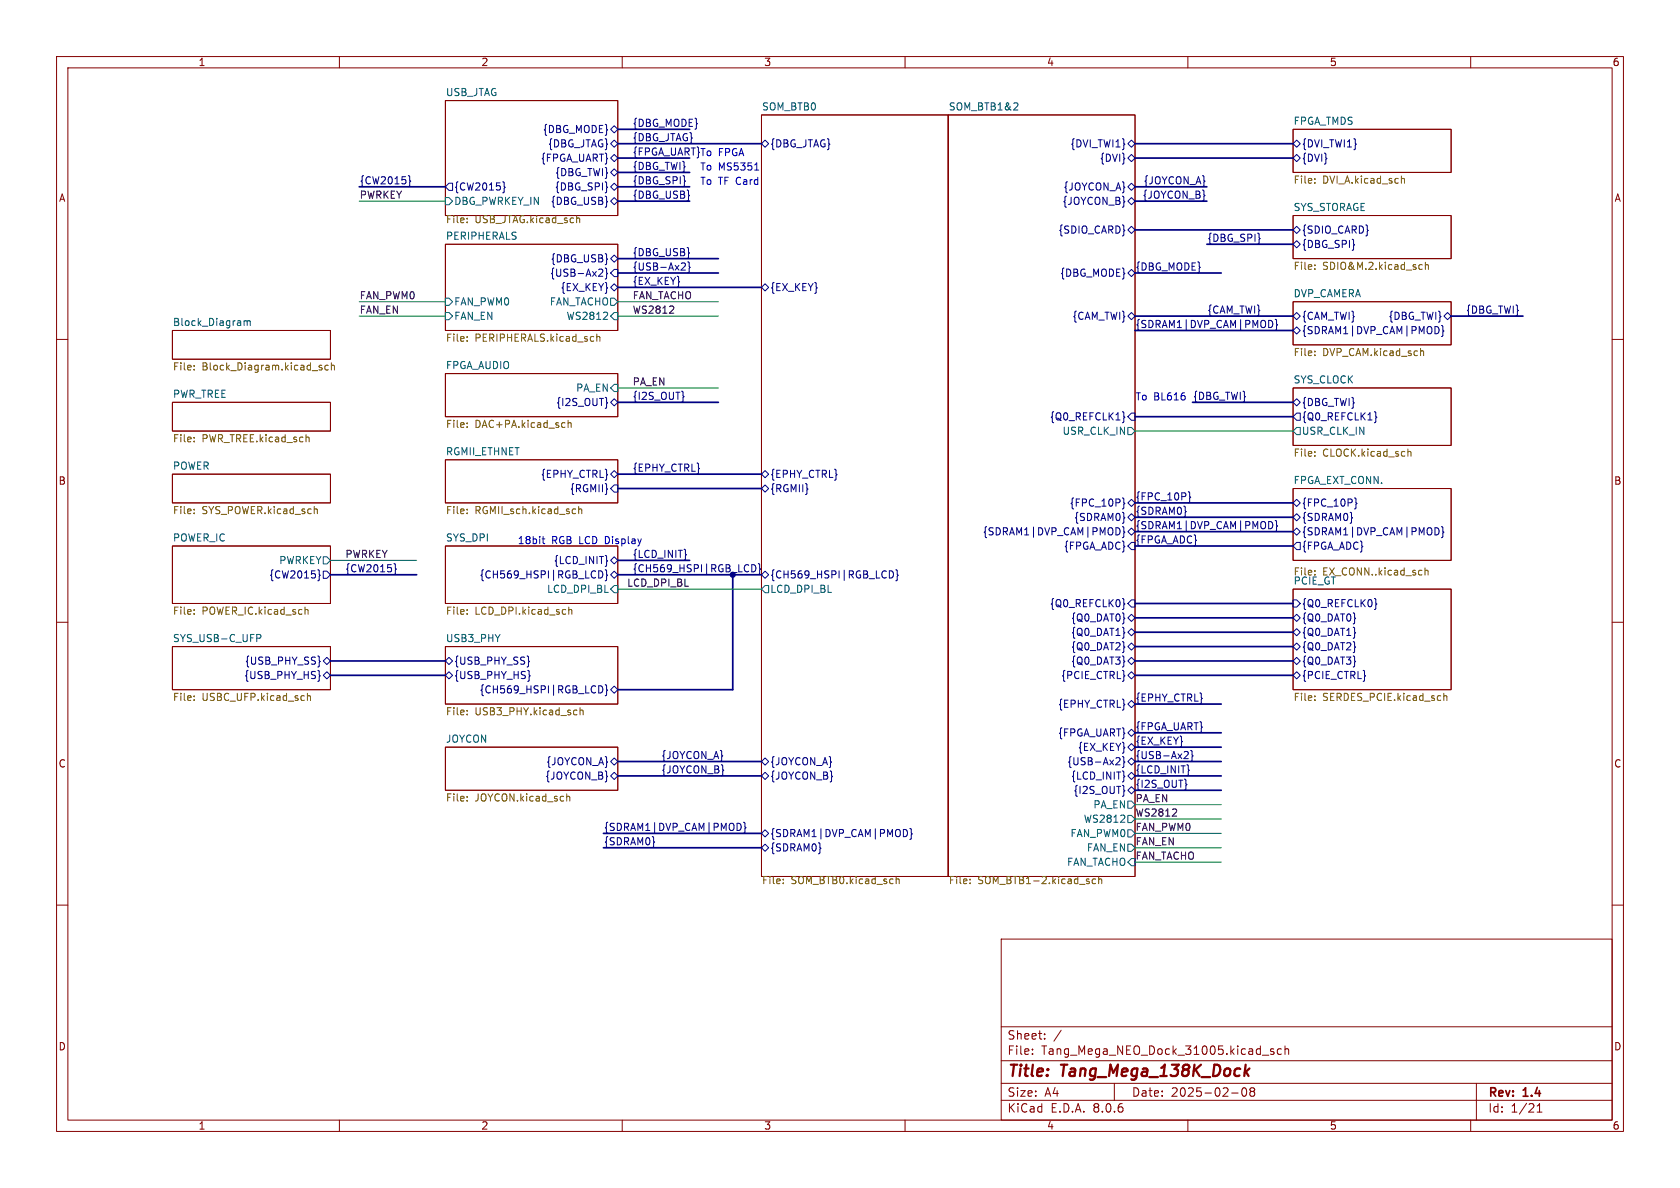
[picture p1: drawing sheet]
<svg xmlns="http://www.w3.org/2000/svg" width="297mm" height="210mm" viewBox="0 0 297 210" stroke-linecap="round" stroke-linejoin="round" font-family="sans-serif">
<defs><g id="words">
<g font-size="2.8" fill="#840000">
<text x="178" y="190.9">Title:</text>
<text x="187.7" y="190.9">Tang_Mega_138K_Dock</text>
</g>
<g font-size="2.1" fill="#840000">
<text x="178" y="184">Sheet:</text>
<text x="178" y="186.7">File:</text>
<text x="184.1" y="186.7">Tang_Mega_NEO_Dock_31005.kicad_sch</text>
<text x="178" y="196.9">KiCad</text>
<text x="178" y="194.1">Size:</text>
<text x="184.7" y="194.1">A4</text>
<text x="185.7" y="196.9">E.D.A.</text>
<text x="193.3" y="196.9">8.0.6</text>
<text x="200" y="194.1">Date:</text>
<text x="207" y="194.1">2025-02-08</text>
<text x="263" y="194.3">Rev:</text>
<text x="263" y="196.9">Id:</text>
<text x="267.1" y="196.9">1/21</text>
<text x="269.4" y="194.3">1.4</text>
</g>
<g font-size="1.8" fill="#840000">
<text x="35" y="11.9">1</text>
<text x="85" y="11.9">2</text>
<text x="135" y="11.9">3</text>
<text x="185" y="11.9">4</text>
<text x="235" y="11.9">5</text>
<text x="285" y="11.9">6</text>
<text x="10.3" y="35.9">A</text>
<text x="285.3" y="35.9">A</text>
<text x="10.3" y="85.9">B</text>
<text x="285.3" y="85.9">B</text>
<text x="10.3" y="135.9">C</text>
<text x="285.3" y="135.9">C</text>
<text x="10.3" y="185.9">D</text>
<text x="285.3" y="185.9">D</text>
<text x="35" y="199.9">1</text>
<text x="85" y="199.9">2</text>
<text x="135" y="199.9">3</text>
<text x="185" y="199.9">4</text>
<text x="235" y="199.9">5</text>
<text x="285" y="199.9">6</text>
</g>
<g font-size="1.8" fill="#006464">
<text x="78.7" y="17.1">USB_JTAG</text>
<text x="134.6" y="19.6">SOM_BTB0</text>
<text x="167.6" y="19.6">SOM_BTB1&amp;2</text>
<text x="228.6" y="22.1">FPGA_TMDS</text>
<text x="80.2" y="36.4">DBG_PWRKEY_IN</text>
<text x="228.6" y="37.4">SYS_STORAGE</text>
<text x="78.7" y="42.5">PERIPHERALS</text>
<text x="228.6" y="52.6">DVP_CAMERA</text>
<text x="30.5" y="57.7">Block_Diagram</text>
<text x="80.2" y="54.2">FAN_PWM0</text>
<text x="80.2" y="56.7">FAN_EN</text>
<text x="97.1" y="54.2">FAN_TACHO</text>
<text x="100.1" y="56.7">WS2812</text>
<text x="78.7" y="65.3">FPGA_AUDIO</text>
<text x="30.5" y="70.4">PWR_TREE</text>
<text x="228.6" y="67.9">SYS_CLOCK</text>
<text x="187.7" y="77.1">USR_CLK_IN</text>
<text x="230.1" y="77.1">USR_CLK_IN</text>
<text x="30.5" y="83.1">POWER</text>
<text x="78.7" y="80.6">RGMII_ETHNET</text>
<text x="228.6" y="85.6">FPGA_EXT_CONN.</text>
<text x="30.5" y="95.8">POWER_IC</text>
<text x="78.7" y="95.8">SYS_DPI</text>
<text x="49.3" y="99.9">PWRKEY</text>
<text x="96.6" y="105">LCD_DPI_BL</text>
<text x="136.1" y="105">LCD_DPI_BL</text>
<text x="228.6" y="102.1">File:</text>
<text x="228.6" y="103.4">PCIE_GT</text>
<text x="30.5" y="113.6">SYS_USB-C_UFP</text>
<text x="78.7" y="113.6">USB3_PHY</text>
<text x="78.7" y="131.4">JOYCON</text>
<text x="193.2" y="143.1">PA_EN</text>
<text x="189.1" y="148.2">FAN_PWM0</text>
<text x="191.5" y="145.6">WS2812</text>
<text x="188.5" y="153.3">FAN_TACHO</text>
<text x="192" y="150.7">FAN_EN</text>
</g>
<g font-size="1.8" fill="#000084">
<text x="95.9" y="23.7">{DBG_MODE}</text>
<text x="111.8" y="22.5">{DBG_MODE}</text>
<text x="95.5" y="28.8">{FPGA_UART}</text>
<text x="96.8" y="26.3">{DBG_JTAG}</text>
<text x="111.8" y="25.1">{DBG_JTAG}</text>
<text x="136.1" y="26.3">{DBG_JTAG}</text>
<text x="189.1" y="26.3">{DVI_TWI1}</text>
<text x="194.3" y="28.8">{DVI}</text>
<text x="230.1" y="28.8">{DVI}</text>
<text x="230.1" y="26.3">{DVI_TWI1}</text>
<text x="63.5" y="32.7">{CW2015}</text>
<text x="80.2" y="33.9">{CW2015}</text>
<text x="98" y="33.9">{DBG_SPI}</text>
<text x="98.1" y="31.3">{DBG_TWI}</text>
<text x="111.8" y="30.1">{DBG_TWI}</text>
<text x="111.8" y="35.2">{DBG_USB}</text>
<text x="111.8" y="32.7">{DBG_SPI}</text>
<text x="187.9" y="33.9">{JOYCON_A}</text>
<text x="201.9" y="35.2">{JOYCON_B}</text>
<text x="202.1" y="32.7">{JOYCON_A}</text>
<text x="97.3" y="36.4">{DBG_USB}</text>
<text x="187" y="41.5">{SDIO_CARD}</text>
<text x="187.7" y="36.4">{JOYCON_B}</text>
<text x="230.1" y="41.5">{SDIO_CARD}</text>
<text x="97.3" y="46.6">{DBG_USB}</text>
<text x="111.8" y="45.4">{DBG_USB}</text>
<text x="111.8" y="47.9">{USB-Ax2}</text>
<text x="200.7" y="47.9">{DBG_MODE}</text>
<text x="213.4" y="42.8">{DBG_SPI}</text>
<text x="230.1" y="44">{DBG_SPI}</text>
<text x="97.2" y="49.1">{USB-Ax2}</text>
<text x="99" y="51.7">{EX_KEY}</text>
<text x="111.8" y="50.5">{EX_KEY}</text>
<text x="136.1" y="51.7">{EX_KEY}</text>
<text x="187.3" y="49.1">{DBG_MODE}</text>
<text x="189.5" y="56.7">{CAM_TWI}</text>
<text x="200.7" y="58.1">{SDRAM1|DVP_CAM|PMOD}</text>
<text x="213.4" y="55.5">{CAM_TWI}</text>
<text x="230.1" y="59.3">{SDRAM1|DVP_CAM|PMOD}</text>
<text x="230.1" y="56.7">{CAM_TWI}</text>
<text x="245.4" y="56.7">{DBG_TWI}</text>
<text x="259.1" y="55.5">{DBG_TWI}</text>
<text x="98.2" y="72">{I2S_OUT}</text>
<text x="101.8" y="69.4">PA_EN</text>
<text x="111.8" y="70.8">{I2S_OUT}</text>
<text x="210.8" y="70.8">{DBG_TWI}</text>
<text x="230.1" y="72">{DBG_TWI}</text>
<text x="185.5" y="74.5">{Q0_REFCLK1}</text>
<text x="230.1" y="74.5">{Q0_REFCLK1}</text>
<text x="111.8" y="83.5">{EPHY_CTRL}</text>
<text x="95.5" y="84.7">{EPHY_CTRL}</text>
<text x="100.7" y="87.2">{RGMII}</text>
<text x="136.1" y="87.2">{RGMII}</text>
<text x="136.1" y="84.7">{EPHY_CTRL}</text>
<text x="189" y="89.8">{FPC_10P}</text>
<text x="200.7" y="88.6">{FPC_10P}</text>
<text x="230.1" y="89.8">{FPC_10P}</text>
<text x="173.7" y="94.8">{SDRAM1|DVP_CAM|PMOD}</text>
<text x="189.8" y="92.3">{SDRAM0}</text>
<text x="200.7" y="93.6">{SDRAM1|DVP_CAM|PMOD}</text>
<text x="200.7" y="91.1">{SDRAM0}</text>
<text x="230.1" y="92.3">{SDRAM0}</text>
<text x="230.1" y="94.8">{SDRAM1|DVP_CAM|PMOD}</text>
<text x="61" y="101.3">{CW2015}</text>
<text x="97.8" y="99.9">{LCD_INIT}</text>
<text x="111.8" y="101.3">{CH569_HSPI|RGB_LCD}</text>
<text x="111.8" y="98.7">{LCD_INIT}</text>
<text x="188" y="97.4">{FPGA_ADC}</text>
<text x="200.7" y="96.2">{FPGA_ADC}</text>
<text x="230.1" y="97.4">{FPGA_ADC}</text>
<text x="47.5" y="102.5">{CW2015}</text>
<text x="84.7" y="102.5">{CH569_HSPI|RGB_LCD}</text>
<text x="136.1" y="102.5">{CH569_HSPI|RGB_LCD}</text>
<text x="185.5" y="107.5">{Q0_REFCLK0}</text>
<text x="230.1" y="107.5">{Q0_REFCLK0}</text>
<text x="189.3" y="112.6">{Q0_DAT1}</text>
<text x="189.3" y="110.1">{Q0_DAT0}</text>
<text x="230.1" y="110.1">{Q0_DAT0}</text>
<text x="230.1" y="112.6">{Q0_DAT1}</text>
<text x="43.2" y="117.7">{USB_PHY_SS}</text>
<text x="80.2" y="117.7">{USB_PHY_SS}</text>
<text x="189.3" y="117.7">{Q0_DAT3}</text>
<text x="189.3" y="115.2">{Q0_DAT2}</text>
<text x="230.1" y="115.2">{Q0_DAT2}</text>
<text x="230.1" y="117.7">{Q0_DAT3}</text>
<text x="43.1" y="120.2">{USB_PHY_HS}</text>
<text x="80.2" y="120.2">{USB_PHY_HS}</text>
<text x="84.7" y="122.8">{CH569_HSPI|RGB_LCD}</text>
<text x="187" y="125.3">{EPHY_CTRL}</text>
<text x="187.5" y="120.2">{PCIE_CTRL}</text>
<text x="200.7" y="124.1">{EPHY_CTRL}</text>
<text x="230.1" y="120.2">{PCIE_CTRL}</text>
<text x="187" y="130.4">{FPGA_UART}</text>
<text x="200.7" y="129.2">{FPGA_UART}</text>
<text x="200.7" y="131.7">{EX_KEY}</text>
<text x="96.5" y="135.5">{JOYCON_A}</text>
<text x="116.8" y="134.3">{JOYCON_A}</text>
<text x="116.8" y="136.8">{JOYCON_B}</text>
<text x="136.1" y="135.5">{JOYCON_A}</text>
<text x="188.6" y="135.5">{USB-Ax2}</text>
<text x="190.5" y="132.9">{EX_KEY}</text>
<text x="200.7" y="136.8">{LCD_INIT}</text>
<text x="200.7" y="134.3">{USB-Ax2}</text>
<text x="96.3" y="138">{JOYCON_B}</text>
<text x="136.1" y="138">{JOYCON_B}</text>
<text x="189.3" y="138">{LCD_INIT}</text>
<text x="189.7" y="140.6">{I2S_OUT}</text>
<text x="200.7" y="139.4">{I2S_OUT}</text>
<text x="106.7" y="149.5">{SDRAM0}</text>
<text x="106.7" y="147">{SDRAM1|DVP_CAM|PMOD}</text>
<text x="136.1" y="148.2">{SDRAM1|DVP_CAM|PMOD}</text>
<text x="136.1" y="150.7">{SDRAM0}</text>
</g>
<g font-size="1.8" fill="#0000c2">
<text x="111.8" y="27.6">{FPGA_UART}To FPGA</text>
<text x="123.7" y="30.2">To MS5351</text>
<text x="123.7" y="32.8">To TF Card</text>
<text x="200.7" y="70.9">To BL616</text>
<text x="91.4" y="96.3">18bit</text>
<text x="97.5" y="96.3">RGB LCD Display</text>
</g>
<g font-size="1.8" fill="#0f0f0f">
<text x="63.5" y="35.2">PWRKEY</text>
<text x="63.5" y="53">FAN_PWM0</text>
<text x="111.8" y="53">FAN_TACHO</text>
<text x="63.5" y="55.5">FAN_EN</text>
<text x="111.8" y="55.5">WS2812</text>
<text x="111.8" y="68.2">PA_EN</text>
<text x="61" y="98.7">PWRKEY</text>
<text x="110.8" y="103.8">LCD_DPI_BL</text>
<text x="200.7" y="141.9">PA_EN</text>
<text x="200.7" y="144.4">WS2812</text>
<text x="200.7" y="149.5">FAN_EN</text>
<text x="200.7" y="147">FAN_PWM0</text>
<text x="200.7" y="152.1">FAN_TACHO</text>
</g>
<g font-size="1.8" fill="#725600">
<text x="228.6" y="32.8">File:</text>
<text x="233.8" y="32.8">DVI_A.kicad_sch</text>
<text x="78.7" y="39.8">File:</text>
<text x="84" y="39.8">USB_JTAG.kicad_sch</text>
<text x="228.6" y="48">File:</text>
<text x="233.8" y="48">SDIO&amp;M.2.kicad_sch</text>
<text x="30.5" y="65.8">File:</text>
<text x="35.7" y="65.8">Block_Diagram.kicad_sch</text>
<text x="78.7" y="60.7">File:</text>
<text x="84" y="60.7">PERIPHERALS.kicad_sch</text>
<text x="228.6" y="63.3">File:</text>
<text x="233.8" y="63.3">DVP_CAM.kicad_sch</text>
<text x="78.7" y="76">File:</text>
<text x="84" y="76">DAC+PA.kicad_sch</text>
<text x="30.5" y="78.5">File:</text>
<text x="35.7" y="78.5">PWR_TREE.kicad_sch</text>
<text x="228.6" y="81.1">File:</text>
<text x="233.8" y="81.1">CLOCK.kicad_sch</text>
<text x="30.5" y="91.2">File:</text>
<text x="35.7" y="91.2">SYS_POWER.kicad_sch</text>
<text x="78.7" y="91.2">File:</text>
<text x="84" y="91.2">RGMII_sch.kicad_sch</text>
<text x="233.8" y="102.1">EX_CONN..kicad_sch</text>
<text x="30.5" y="109">File:</text>
<text x="35.7" y="109">POWER_IC.kicad_sch</text>
<text x="78.7" y="109">File:</text>
<text x="84" y="109">LCD_DPI.kicad_sch</text>
<text x="30.5" y="124.2">File:</text>
<text x="35.7" y="124.2">USBC_UFP.kicad_sch</text>
<text x="228.6" y="124.2">File:</text>
<text x="233.8" y="124.2">SERDES_PCIE.kicad_sch</text>
<text x="78.7" y="126.8">File:</text>
<text x="84" y="126.8">USB3_PHY.kicad_sch</text>
<text x="78.7" y="142">File:</text>
<text x="84" y="142">JOYCON.kicad_sch</text>
<text x="134.6" y="156.6">File:</text>
<text x="139.8" y="156.6">SOM_BTB0.kicad_sch</text>
<text x="167.6" y="156.6">File:</text>
<text x="172.9" y="156.6">SOM_BTB1-2.kicad_sch</text>
</g>
</g></defs>
<g fill="none" stroke="#840000" stroke-width=".18">
<path d="M10 10h277v190h-277zM12 12h273v186h-273zM60 10v2M78.7 17.8h30.5v20.3h-30.5zM110 10v2M160 10v2M210 10v2M260 10v2M134.6 20.3h33v134.6h-33zM167.6 20.3h33.1v134.6h-33.1zM228.6 38.1h27.9v7.6h-27.9zM228.6 22.9h27.9v7.6h-27.9z"/>
<path d="M10 60h2M30.5 58.4h27.9v5.1h-27.9zM78.7 43.2h30.5v15.2h-30.5zM228.6 53.3h27.9v7.7h-27.9zM285 60h2M30.5 71.1h27.9v5.1h-27.9zM78.7 66h30.5v7.7h-30.5zM228.6 68.6h27.9v10.1h-27.9zM30.5 83.8h27.9v5.1h-27.9zM30.5 96.5h27.9v10.2h-27.9zM78.7 96.5h30.5v10.2h-30.5zM78.7 81.3h30.5v7.6h-30.5z"/>
<path d="M228.6 86.4h27.9v12.7h-27.9zM10 110h2M30.5 114.3h27.9v7.6h-27.9zM78.7 114.3h30.5v10.2h-30.5zM228.6 104.1h27.9v17.8h-27.9zM285 110h2M78.7 132.1h30.5v7.6h-30.5zM10 160h2M285 160h2M177 166h108v32h-108zM60 198v2M110 198v2"/>
<path d="M160 198v2M177 194.5h108M177 191.5h108M177 187.5h108M177 181.5h108M182.5 186.3v.1M182.5 185.5v.1M184.7 183.6v.1M184.7 182.8v.1M187.6 182.1l-1.3 2M197 191.5v3M210 198v2"/>
<path d="M217.7 193.2h1.2M219.7 192.4a.81 .81 0 0 0 .3 1.4l.2-.1 .2-.5-.2-.8M221.2 192.9l-.2 .3v.3l.2 .3 .5-.1 .1-.2-.1-.4-.2-.2M221.2 192.9l-.2-.2 .2-.4 .5 .1 .1 .2-.3 .3M221.2 192.9h.3M223.2 186.5h1.1M225.2 185.5l-.4-.1-.2 .2 .1 .2 .5 .2v.3h-.6M226.5 185.5l-.4-.1-.3 .3v.4l.2 .2h.5M227.2 185.5l.2-.1 .3 .1 .1 .9M227.2 184.9v1.5M260 198v2M261 191.5v6.5"/>
<path d="M271.7 196.6h.9M271.7 195.5l.5-.4v1.5"/>
</g>
<path d="M220.9 188.9l-.9 .7" fill="none" stroke="#840000" stroke-width=".4"/>
<g fill="none" stroke="#006464" stroke-width=".18">
<path d="M179.7 18.2l.3 .2-.1 .3-.7 .7h.8M78.7 34.9h.7l.6 .7-.6 .6h-.7zM43.2 56.7v.8M43.2 56.8l.3-.1 .2 .2M43.7 56.9l.2-.2 .3 .1v.7M43.7 56.9v.6M78.7 52.7h.7l.6 .6-.6 .7h-.7zM78.7 55.2h.7l.6 .7-.6 .6h-.7zM106.6 56.5h.8M107.4 55.3v.4M107.9 52.7h.7l.6 .6-.6 .7h-.7zM108.6 55.2h.6v1.3h-.6l-.7-.6z"/>
<path d="M108.6 67.9h.6v1.3h-.6l-.7-.6zM199.4 75.6h.6l.7 .6-.7 .6h-.6zM229.2 75.6h.7v1.2h-.7l-.6-.6zM57.1 98.4h.7l.6 .7-.6 .6h-.7zM45.4 112.2h.5l.2 .2-.1 .4h-.6M107.9 104.1l.7-.6h.6v1.3h-.6zM135.3 103.5h.6v1.3h-.6l-.7-.7zM198.1 145.4h.8M198.8 144.2v.4M199.4 144.1h.6l.7 .7-.7 .6h-.6zM199.4 141.6h.6l.7 .6-.7 .7h-.6zM199.4 146.7h.6l.7 .6-.7 .7h-.6z"/>
<path d="M199.4 149.2h.6l.7 .7-.7 .6h-.6zM200 151.8h.7v1.2h-.7l-.6-.6z"/>
</g>
<g fill="none" stroke="#725600" stroke-width=".18">
<path d="M82.6 38.6v.1M82.6 39.3v.1M101.9 38.6l.2-.1 .3 .1 .1 .8M232.4 31.6v.1M232.4 32.3v.1M247.8 31.7l.1-.2 .3 .1 .1 .8M82.6 59.5v.2M105.5 59.1v1.2M105.5 59.6l.2-.1h.3l.1 .8M232.4 47.5v.1M232.4 46.8v.2M251.1 46.8h.3"/>
<path d="M251.4 47.6h-.3M252 46.9l.2-.1h.3v.8M252 46.4v1.2M34.3 65.3v.1M34.3 64.6v.1M34.3 77.3v.1M34.3 78v.1M54.3 77.3l.3 .1v.7M56.5 64.9l.4 .3v.1l-.4 .1M56.5 64.6h.4M58 64.6h-.3l-.3 .2 .2 .5h.4M58.6 64.7l.2-.1h.3v.8"/>
<path d="M58.6 64.1v1.3M82.6 75.4v.2M82.6 74.8v.1M82.6 60.2v.1M100.4 74.3v1.3M100.4 74.8l.2-.1 .3 .1 .1 .8M232.4 62.1v.1M232.4 62.7v.2M232.4 79.9v.1M248.9 79.4v1.2M248.9 79.9l.2-.1 .3 .1v.7M251.2 62.1h.4l.1 .8"/>
<path d="M34.3 90v.1M34.3 90.7v.1M55.7 90l.4 .1v.7M82.6 90v.1M82.6 90.7v.1M101.6 90h.2M101.8 90.7l-.2 .1M102.3 90.1l.2-.1h.3v.8M102.3 89.5v1.3M232.4 80.5v.1M34.3 107.8v.1M34.3 108.5v.1"/>
<path d="M54 107.8h.4l.1 .8M82.6 107.8v.1M82.6 108.5v.1M100.6 107.9l.1-.2 .3 .1 .1 .8M100.6 107.3v1.3M232.4 100.9v.1M251.9 100.4v1.3M251.9 100.9l.2-.1 .3 .1 .1 .8M34.3 123v.2M34.3 123.7v.1M54.3 122.6v1.2M54.3 123.1l.2-.1h.3l.1 .8"/>
<path d="M82.6 125.6v.1M82.6 126.2v.2M102.5 125.1v1.3M102.5 125.6l.2-.1 .3 .1 .1 .8M232.4 123v.2M232.4 123.7v.1M255.2 123.1l.2-.1h.3l.1 .8M255.2 122.6v1.2M82.6 140.8v.1M82.6 141.5v.1M100.2 140.9l.2-.1h.3v.8M138.5 156.1v.1"/>
<path d="M138.5 155.4v.1M158.4 154.9v1.3M158.4 155.5l.2-.1h.3l.1 .8M171.5 156.1v.1M171.5 155.4v.1M193.7 155.4h-.4l-.2 .2 .1 .6h.5M194.2 155.5l.2-.1h.3l.1 .8M194.2 154.9v1.3"/>
</g>
<g fill="none" stroke="#000084" stroke-width=".18">
<path d="M72.2 31.1l.2 .1v.6l.2 .2-.2 .2v.6l-.2 .2M78.7 33l.7-.6h.6v1.3h-.6zM88.9 32.1l.2 .2v.6l.2 .2-.2 .2v.6l-.2 .2M107.3 33.1h.1l-.1 .1M107.9 25.4l.7-.6 .6 .6-.6 .6zM107.9 30.5l.7-.7 .6 .7-.6 .6zM107.9 33l.7-.6 .6 .6-.6 .7zM107.9 35.6l.7-.7 .6 .7-.6 .6zM107.9 27.9l.7-.6 .6 .6-.6 .7zM108.6 22.2l.6 .7-.6 .6-.7-.6zM121.1 32h.1l-.1 .1M134.6 25.4l.7-.6 .6 .6-.6 .6z"/>
<path d="M199.4 27.9l.6-.6 .7 .6-.7 .7zM199.4 25.4l.6-.6 .7 .6-.7 .6zM199.4 35.6l.6-.7 .7 .7-.7 .6zM199.4 33l.6-.6 .7 .6-.7 .7zM228.6 27.9l.6-.6 .7 .6-.7 .7zM228.6 25.4l.6-.6 .7 .6-.7 .6zM106 47.6h.4l.2 .3-.8 .9h.8M107.2 47.4v.8l.2 .2-.2 .1v.6l-.2 .2M107.9 48.3l.7-.7h.6v1.3h-.6zM107.9 45.7l.7-.6 .6 .6-.6 .7zM107.9 50.8l.7-.6 .6 .6-.6 .6zM120.6 46.5h.5l.1 .3-.8 .9h.8"/>
<path d="M121.7 46.3l.1 .2v.6l.2 .2-.2 .1v.6l-.2 .2M134.6 50.8l.7-.6 .6 .6-.6 .6zM199.4 40.6l.6-.6 .7 .6-.7 .7zM199.4 48.3l.6-.7 .7 .7-.7 .6zM199.4 55.9l.6-.7 .7 .7-.7 .6zM222.7 42.1l.1 .1h-.1M224.3 56.6a.64 .64 0 0 1 .7 .7 .64 .64 0 0 1-.7 .6M225.4 56.5l.3 .1v.6l.2 .2-.2 .2v.6l-.3 .2M228.6 40.6l.6-.6 .7 .6-.7 .7zM228.6 43.2l.6-.7 .7 .7-.7 .6zM228.6 58.4l.6-.6 .7 .6-.7 .7zM228.6 55.9l.6-.7 .7 .7-.7 .6z"/>
<path d="M239.4 43.2l.1 .1h-.1M253.7 57.7a.64 .64 0 0 1 .7 .7 .64 .64 0 0 1-.7 .6M255 57.6l.1 .7 .2 .2-.2 .2v.6l-.3 .2M255.3 55.9l.6-.7 .6 .7-.6 .6zM107.3 71.2h.1l-.1 .1M107.9 71.1l.7-.6 .6 .6-.6 .7zM120.8 70.1h.1l-.1 .1M198.5 72.8l.2 .2v.6l.2 .2-.2 .1v.6l-.2 .2M200 73h.7v1.3h-.7l-.6-.6zM228.6 71.1l.6-.6 .7 .6-.7 .7zM229.2 73h.7v1.3h-.7l-.6-.6zM243 72.8l.2 .2v.6l.2 .2-.2 .1v.6l-.2 .2"/>
<path d="M69.6 99.6l.3 .2v.6l.2 .2-.2 .2v.6l-.3 .2M107.3 99.1l.1 .1h-.1M107.9 99.1l.7-.7 .6 .7-.6 .6zM107.9 86.4l.7-.7h.6v1.3h-.6zM107.9 83.8l.7-.6 .6 .6-.6 .7zM121.2 98l.2 .1h-.2M132.9 99.8a.64 .64 0 0 1 .7 .7 .64 .64 0 0 1-.7 .6M134.1 99.6l.2 .2v.6l.2 .2-.2 .2v.6l-.2 .2M134.6 86.4l.7-.7 .6 .7-.6 .6zM134.6 83.8l.7-.6 .6 .6-.6 .7zM197.3 93.3a.64 .64 0 0 1 .7 .6 .64 .64 0 0 1-.7 .7M198.4 88l.3 .2v.6l.2 .2-.2 .2v.6l-.3 .2"/>
<path d="M198.6 93.2l.1 .7 .2 .2-.2 .2v.6l-.3 .1M199.4 91.4l.6-.6 .7 .6-.7 .7zM199.4 94l.6-.7 .7 .7-.7 .6zM200 95.9h.7v1.3h-.7l-.6-.7zM200 88.3l.7 .6-.7 .6-.6-.6zM210.1 86.9l.2 .2v.6l.2 .2-.2 .2v.6l-.2 .2M224.3 92.2a.64 .64 0 0 1 .7 .6 .64 .64 0 0 1-.7 .7M225.4 92l.3 .2v.6l.2 .2-.2 .2v.6l-.3 .2M228.6 91.4l.6-.6 .7 .6-.7 .7zM228.6 94l.6-.7 .7 .7-.7 .6zM228.6 88.9l.6-.6 .7 .6-.7 .6zM229.2 95.9h.7v1.3h-.7l-.6-.7z"/>
<path d="M239.5 88l.2 .2v.6l.2 .2-.2 .2v.6l-.2 .2M253.7 93.3a.64 .64 0 0 1 .7 .6 .64 .64 0 0 1-.7 .7M254.8 93.1l.3 .2v.6l.2 .2-.2 .2v.6l-.3 .1M56.2 100.7l.2 .2v.6l.2 .2-.2 .2v.6l-.2 .2M56.5 116.9h.1l-.1 .1M56.5 119.4l.1 .1h-.1M57.1 116.8l.7-.6 .6 .6-.6 .7zM57.1 101h.7l.6 .6-.6 .6h-.7zM57.8 118.7l.6 .7-.6 .6-.7-.6zM78.7 119.4l.7-.7 .6 .7-.6 .6zM78.7 116.8l.7-.6 .6 .6-.6 .7zM93.5 116.9h.1l-.1 .1"/>
<path d="M93.6 119.4l.1 .1h-.1M105.8 100.9a.64 .64 0 0 1 .8 .6 .64 .64 0 0 1-.8 .7M107.2 100.8v.7l.2 .2-.2 .2v.6l-.2 .2M107.9 101.6l.7-.6 .6 .6-.6 .6zM134.6 101.6l.7-.6 .6 .6-.6 .6zM157.2 100.9a.64 .64 0 0 1 .8 .6 .64 .64 0 0 1-.8 .7M158.4 100.7l.2 .2v.6l.2 .2-.2 .2v.6l-.2 .2M198.5 105.8l.2 .2v.6l.2 .2-.2 .2v.6l-.2 .1M198.7 111.8l.2 .1h-.2M198.7 109.3h.2l-.2 .1M198.7 116.9h.2l-.2 .1M198.7 114.3l.2 .1-.2 .1"/>
<path d="M199.4 109.2l.6-.6 .7 .6-.7 .7zM199.4 116.8l.6-.6 .7 .6-.7 .7zM199.4 114.3l.6-.6 .7 .6-.7 .6zM199.4 119.4l.6-.7 .7 .7-.7 .6zM200 111.1l.7 .7-.7 .6-.6-.6zM200 106h.7v1.3h-.7l-.6-.6zM228.6 119.4l.6-.7 .7 .7-.7 .6zM228.6 109.2l.6-.6 .7 .6-.7 .7zM228.6 111.8l.6-.7 .7 .7-.7 .6zM228.6 114.3l.6-.6 .7 .6-.7 .6zM228.6 116.8l.6-.6 .7 .6-.7 .7zM228.6 106h.6l.7 .7-.7 .6h-.6z"/>
<path d="M239.5 109.3h.2l-.2 .1M239.5 111.8l.2 .1h-.2M239.5 114.3l.2 .1-.2 .1M239.5 116.9h.2l-.2 .1M243 105.8l.2 .2v.6l.2 .2-.2 .2v.6l-.2 .1M105.8 121.2a.64 .64 0 0 1 .8 .7 .64 .64 0 0 1-.8 .6M107 121l.2 .2v.6l.2 .2-.2 .2v.6l-.2 .2M107.9 134.6l.7-.6 .6 .6-.6 .7zM107.9 137.2l.7-.7 .6 .7-.6 .6zM107.9 121.9l.7-.6 .6 .6-.6 .7zM134.6 134.6l.7-.6 .6 .6-.6 .7zM134.6 137.2l.7-.7 .6 .7-.6 .6z"/>
<path d="M197.5 133.9l.4 .1 .1 .3-.8 .9h.8M198.6 133.8l.1 .7 .2 .2-.2 .2v.6l-.3 .2M198.7 137.2l.2 .1h-.2M198.7 139.7l.2 .1-.2 .1M199.4 129.5l.6-.6 .7 .6-.7 .7zM199.4 132.1l.6-.7 .7 .7-.7 .6zM199.4 137.2l.6-.7 .7 .7-.7 .6zM199.4 139.7l.6-.6 .7 .6-.7 .6zM199.4 134.6l.6-.6 .7 .6-.7 .7zM199.4 124.5l.6-.7 .7 .7-.7 .6zM209.5 132.8l.5 .1 .1 .3-.8 .9h.8M209.7 138.6l.1 .1-.1 .1"/>
<path d="M210.1 136.1l.2 .1h-.2M210.5 132.7l.2 .1v.6l.2 .2-.2 .2v.6l-.2 .2M130.3 145.5a.64 .64 0 0 1 .7 .7 .64 .64 0 0 1-.7 .6M131.5 145.4l.2 .1v.6l.2 .2-.2 .2v.6l-.2 .2M134.6 149.9l.7-.7 .6 .7-.6 .6zM134.6 147.3l.7-.6 .6 .6-.6 .7zM159.7 146.6a.64 .64 0 0 1 .7 .7 .64 .64 0 0 1-.7 .6M160.9 146.4l.2 .2v.6l.2 .2-.2 .2v.6l-.2 .2"/>
</g>
<path d="M118.3 55.4h.8M119.1 54.2v.4M207.2 144.3h.8M208 143.1v.4" fill="none" stroke="#0f0f0f" stroke-width=".18"/>
<path d="M133.4 30.1h.7M95.8 95.3h.5M96 94.8v1.1l.3 .2" fill="none" stroke="#0000c2" stroke-width=".18"/>
<g fill="none" stroke="#000084" stroke-width=".3">
<path d="M63.5 33h15.2M109.2 35.6h12.7M109.2 30.5h12.7M109.2 33h12.7M109.2 25.4h25.4M109.2 22.9h12.7M109.2 27.9h12.7M200.7 35.6h12.7M200.7 33h12.7M200.7 25.4h27.9M200.7 27.9h27.9M109.2 48.3h17.8"/>
<path d="M109.2 50.8h25.4M109.2 45.7h17.8M200.7 48.3h15.2M200.7 55.9h27.9M200.7 40.6h27.9M200.7 58.4h27.9M213.4 43.2h15.2M256.5 55.9h12.7M109.2 71.1h17.8M200.7 73.7h27.9M210.8 71.1h17.8M109.2 83.8h25.4"/>
<path d="M109.2 86.4h25.4M109.2 99.1h12.7M200.7 94h27.9M200.7 91.4h27.9M200.7 88.9h27.9M200.7 96.5h27.9M58.4 119.4h20.3M58.4 101.6h15.3M58.4 116.8h20.3M109.2 101.6h25.4M129.5 101.6v20.3h-20.3M200.7 119.4h27.9"/>
<path d="M200.7 109.2h27.9M200.7 106.7h27.9M200.7 114.3h27.9M200.7 116.8h27.9M200.7 111.8h27.9M109.2 134.6h25.4M109.2 137.2h25.4M200.7 134.6h15.2M200.7 137.2h15.2M200.7 132.1h15.2M200.7 139.7h15.2M200.7 124.5h15.2"/>
<path d="M200.7 129.5h15.2M106.7 147.3h27.9M106.7 149.9h27.9"/>
</g>
<g fill="none" stroke="#009600" stroke-width=".18">
<path d="M63.5 35.6h15.2M63.5 55.9h15.2M63.5 53.3h15.2M109.2 55.9h17.8M109.2 53.3h17.8M109.2 68.6h17.8M200.7 76.2h27.9M58.4 99.1h15.3M109.2 104.1h25.4M200.7 147.3h15.2M200.7 152.4h15.2M200.7 149.9h15.2"/>
<path d="M200.7 144.8h15.2M200.7 142.2h15.2"/>
</g>
<use href="#words"/>
</svg>
